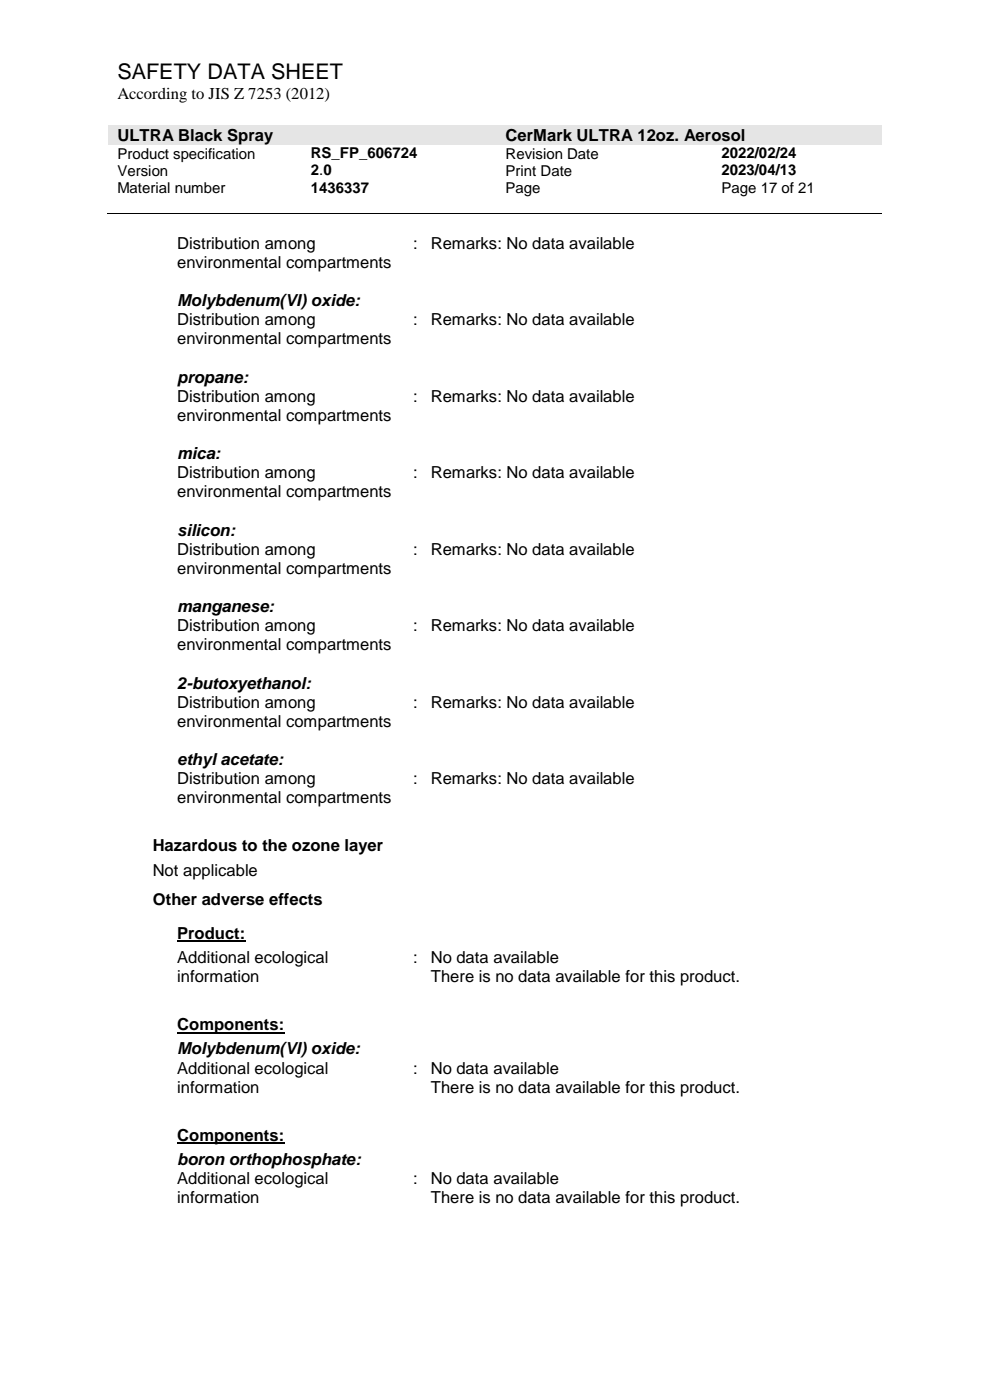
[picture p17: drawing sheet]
<svg xmlns="http://www.w3.org/2000/svg" width="210mm" height="297mm" viewBox="0 0 210 297" stroke-linecap="round" stroke-linejoin="round" font-family="sans-serif">
<defs><g id="words">
<text font-size="4.6" x="24.9" y="16.8">SAFETY DATA SHEET</text>
<g font-size="3.5">
<text x="24.9" y="21">According to JIS Z 7253 (2012)</text>
<text x="24.9" y="29.9">ULTRA Black Spray</text>
<text x="107.2" y="29.9">CerMark ULTRA 12oz. Aerosol</text>
<text x="37.6" y="52.8">Distribution among</text>
<text x="87.6" y="52.8">:</text>
<text x="91.4" y="52.8">Remarks: No data available</text>
<text x="37.6" y="56.8">environmental compartments</text>
<text x="37.6" y="64.9">Molybdenum(VI) oxide:</text>
<text x="37.6" y="69">Distribution among</text>
<text x="87.6" y="69">:</text>
<text x="91.4" y="69">Remarks: No data available</text>
<text x="37.6" y="73.1">environmental compartments</text>
<text x="37.6" y="81.2">propane:</text>
<text x="37.6" y="85.2">Distribution among</text>
<text x="37.6" y="89.3">environmental compartments</text>
<text x="87.6" y="85.2">:</text>
<text x="91.4" y="85.2">Remarks: No data available</text>
<text x="37.6" y="97.4">mica:</text>
<text x="37.6" y="101.5">Distribution among</text>
<text x="87.6" y="101.5">:</text>
<text x="91.4" y="101.5">Remarks: No data available</text>
<text x="37.6" y="105.5">environmental compartments</text>
<text x="37.6" y="113.6">silicon:</text>
<text x="37.6" y="117.7">Distribution among</text>
<text x="87.6" y="117.7">:</text>
<text x="91.4" y="117.7">Remarks: No data available</text>
<text x="37.6" y="121.8">environmental compartments</text>
<text x="37.6" y="129.9">manganese:</text>
<text x="37.6" y="133.9">Distribution among</text>
<text x="37.6" y="138">environmental compartments</text>
<text x="87.6" y="133.9">:</text>
<text x="91.4" y="133.9">Remarks: No data available</text>
<text x="37.6" y="146.1">2-butoxyethanol:</text>
<text x="37.6" y="150.2">Distribution among</text>
<text x="37.6" y="154.2">environmental compartments</text>
<text x="87.6" y="150.2">:</text>
<text x="91.4" y="150.2">Remarks: No data available</text>
<text x="37.6" y="162.3">ethyl acetate:</text>
<text x="37.6" y="166.4">Distribution among</text>
<text x="87.6" y="166.4">:</text>
<text x="91.4" y="166.4">Remarks: No data available</text>
<text x="37.6" y="170.5">environmental compartments</text>
<text x="32.4" y="180.6">Hazardous to the ozone layer</text>
<text x="32.4" y="185.8">Not applicable</text>
<text x="32.4" y="191.9">Other adverse effects</text>
<text x="37.6" y="199.2">Product:</text>
<text x="37.6" y="204.3">Additional ecological</text>
<text x="37.6" y="208.4">information</text>
<text x="87.6" y="204.3">:</text>
<text x="91.4" y="204.3">No data available</text>
<text x="91.4" y="208.4">There is no data available for this product.</text>
<text x="37.6" y="218.6">Components:</text>
<text x="37.6" y="223.7">Molybdenum(VI) oxide:</text>
<text x="37.6" y="227.8">Additional ecological</text>
<text x="87.6" y="227.8">:</text>
<text x="91.4" y="227.8">No data available</text>
<text x="37.6" y="231.9">information</text>
<text x="91.4" y="231.9">There is no data available for this product.</text>
<text x="37.6" y="242">Components:</text>
<text x="37.6" y="247.2">boron orthophosphate:</text>
<text x="37.6" y="251.2">Additional ecological</text>
<text x="87.6" y="251.2">:</text>
<text x="91.4" y="251.2">No data available</text>
<text x="37.6" y="255.3">information</text>
<text x="91.4" y="255.3">There is no data available for this product.</text>
</g>
<g font-size="3.2">
<text x="24.9" y="33.7">Product specification</text>
<text x="65.9" y="33.6">RS_FP_606724</text>
<text x="107.2" y="33.7">Revision Date</text>
<text x="153.1" y="33.6">2022/02/24</text>
<text x="24.9" y="37.3">Version</text>
<text x="24.9" y="40.9">Material number</text>
<text x="65.9" y="37.2">2.0</text>
<text x="65.9" y="40.9">1436337</text>
<text x="107.2" y="37.3">Print Date</text>
<text x="107.2" y="40.9">Page</text>
<text x="153.1" y="37.2">2023/04/13</text>
<text x="153.1" y="40.9">Page 17 of 21</text>
</g>
</g></defs>
<g fill="#e5e5e5">
<path d="M23 26.6h82.3v4.1h-82.3z" fill-rule="evenodd"/>
<path d="M24.9 26.6h78.5v4.1h-78.5z" fill-rule="evenodd"/>
<path d="M105.3 26.6h81.8v4.1h-81.8z" fill-rule="evenodd"/>
<path d="M107.2 26.6h78v4.1h-78z" fill-rule="evenodd"/>
</g>
<path d="M22.7 45.4h164.4" fill="none" stroke="#000" stroke-width=".21"/>
<g fill="#000">
<path d="M63.8 45.3h.1v.2h-.1z" fill-rule="evenodd"/>
<path d="M105.1 45.3h.2v.2h-.2z" fill-rule="evenodd"/>
<path d="M150.9 45.3h.2v.2h-.2z" fill-rule="evenodd"/>
</g>
<path d="M37.6 199.7h14.5M37.6 219.1h22.7M37.6 242.6h22.7" fill="none" stroke="#000" stroke-width=".38"/>
<use href="#words"/>
</svg>
